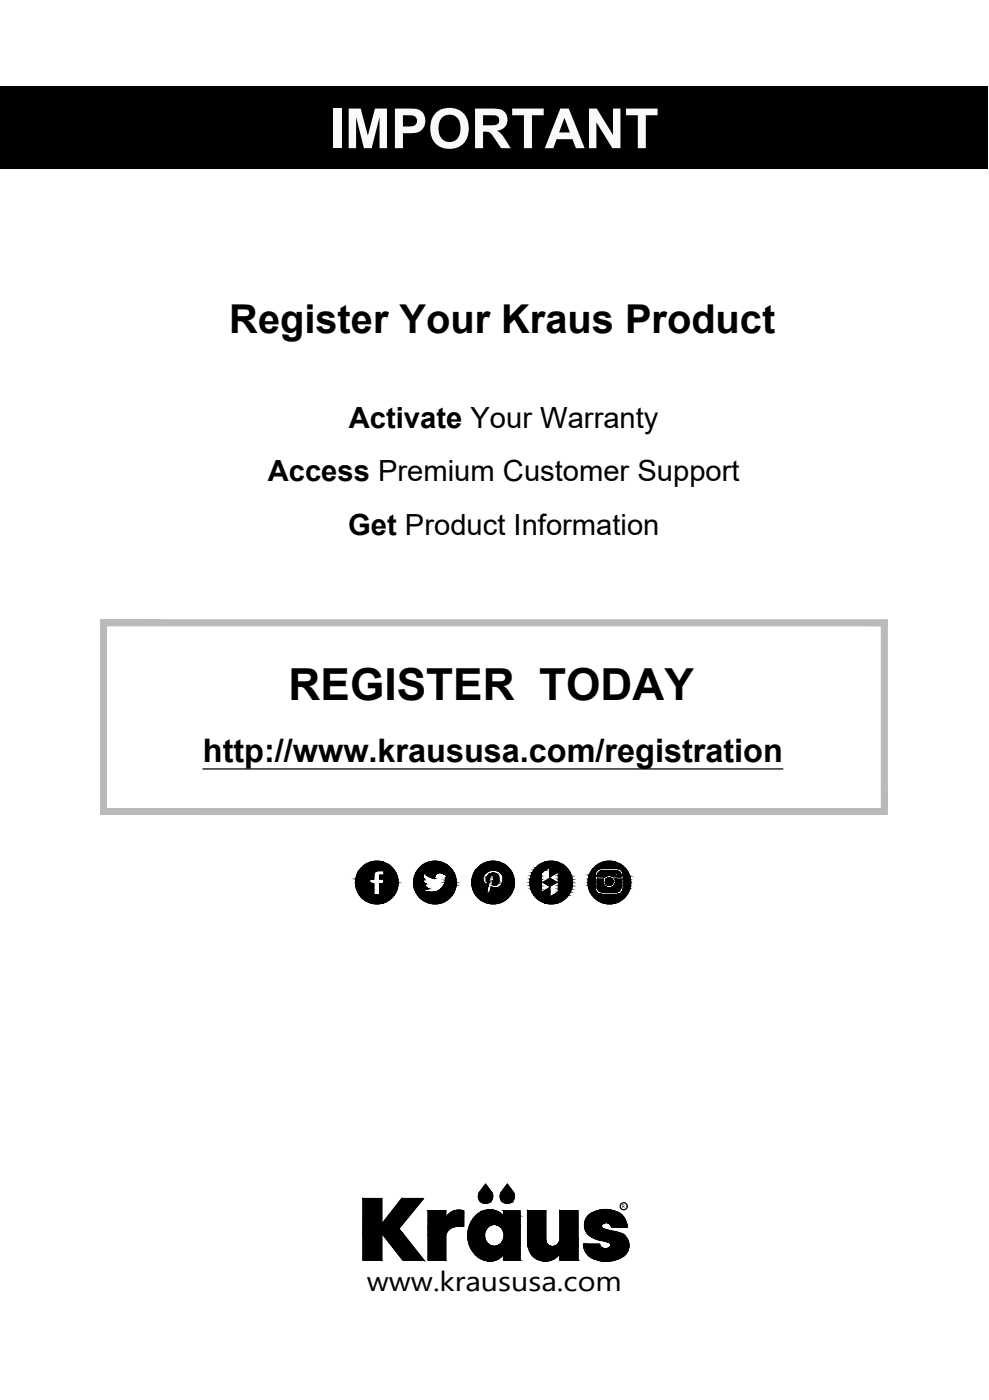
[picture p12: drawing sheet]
<svg xmlns="http://www.w3.org/2000/svg" width="148mm" height="210mm" viewBox="0 0 148 210" stroke-linecap="round" stroke-linejoin="round" font-family="sans-serif">
<defs><g id="words">
<text font-size="8.3" fill="#fafafa" x="49.3" y="22.2">IMPORTANT</text>
<text font-size="6.6" x="43.2" y="104.9">REGISTER TODAY</text>
<text font-size="6" x="34.4" y="49.9">Register Your Kraus Product</text>
<text font-size="4.9" x="30.4" y="114.3">http://www.kraususa.com/registration</text>
<g font-size="4.4">
<text x="52.3" y="64.1">Activate Your Warranty</text>
<text x="40.1" y="72.2">Access Premium Customer Support</text>
<text x="52.2" y="80.2">Get Product Information</text>
</g>
<text font-size="4.2" x="54.9" y="193.6">www.kraususa.com</text>
<text font-size=".8" x="93.2" y="181.1">R</text>
</g></defs>
<!-- layer: 0 -->
<g fill="#bababa" stroke="#bababa" stroke-width=".15">
<path d="M15.1 93l117.8 .8v-.8zM15.1 93l117.8 .8h-117.8z"/>
<path d="M132.1 93.8l.8 27.5v-27.5zM132.1 93.8l.8 27.5h-.8z"/>
<path d="M15.1 93.8l.8 27.5v-27.5zM15.1 93.8l.8 27.5h-.8z"/>
<path d="M15.1 121.3l117.8 .8v-.8zM15.1 121.3l117.8 .8h-117.8z"/>
</g>
<path d="M15.1 93h117.8v29.1h-117.8zM15.9 93.8h116.2v27.5h-116.2z" fill="none" stroke="#bababa" stroke-width=".19"/>
<g fill="none" stroke="#000" stroke-width=".19">
<path d="M0 13h148v12.2h-148zM30.4 115.3h86.9M54.4 179.7h2.8v3.9l3-3.9h3.2l-3.6 4.5 3.7 4.7h-3.1l-3.2-4v4h-2.8zM72.7 177.5l.9 1.1a1.07 1.07 0 0 1-.1 1.5 1.07 1.07 0 0 1-1.5 0 1.07 1.07 0 0 1-.1-1.5zM76 177.5l.8 1.1a1.07 1.07 0 0 1-.1 1.5 1.07 1.07 0 0 1-1.4 0 1.07 1.07 0 0 1-.1-1.5zM64.1 181.5h2.7v1.4a2.02 2.02 0 0 1 2.7-1.4v2.4a2.38 2.38 0 0 0-2.4 .6l-.3 .7v3.7h-2.7zM71.2 182.3a2.76 2.76 0 0 1 4.2 .1v-.9h2.5v7.4h-2.5v-.8a2.9 2.9 0 0 1-4.8-.8 4.2 4.2 0 0 1 .6-5zM73 184a1.5 1.5 0 0 1 1.9-.1 1.5 1.5 0 0 1 .5 1.9 1.46 1.46 0 0 1-1.7 1 1.46 1.46 0 0 1-1.1-1.7l.1-.6zM79 181.5h2.8v4.4a1.06 1.06 0 0 0 1.1 1 1.06 1.06 0 0 0 1-1.1v-4.3h2.7v7.4h-2.7v-1a2.67 2.67 0 0 1-3.2 1 2.67 2.67 0 0 1-1.7-2.9zM79 181.5h2.8M88.1 182.3a4 4 0 0 1 5.3 .1 3 3 0 0 1 .6 1.6h-2.4a.76 .76 0 0 0-.7-.7 .76 .76 0 0 0-.8 .7l.2 .2 1.4 .4a3.4 3.4 0 0 1 2.1 .9 2.09 2.09 0 0 1-1.4 3.3 4.2 4.2 0 0 1-4.5-.8 2.44 2.44 0 0 1-.5-1.5h2.4a.87 .87 0 0 0 .9 .7 .87 .87 0 0 0 .8-.6l-.2-.3-1.7-.4a2.22 2.22 0 0 1-1.9-2.9z"/>
<circle cx="93.4" cy="180.9" r=".52"/>
</g>
<g fill="#000" stroke="#000" stroke-width=".15">
<path d="M55.9 135.5h1.1zM55.9 129.2h1.1zM63.5 131.9h.1zM64.7 135.5h1zM64.7 129.2h1zM66.8 131.2h.4zM72.9 132h.3zM73.4 135.5h1zM73.6 133h.1zM73.4 129.2h1zM73.8 130.9h.2zM81.3 132.3h1v.5z"/>
<path d="M82.1 135.5h1zM82.3 133.1h.1zM82.5 131.7l.9 .6zM82.1 129.2h1zM90.3 135.4h2l-.5 .1zM91.1 132.8h.3zM90.8 129.2h1zM91.2 131.6h.1zM72.7 177.5l.9 1.1h-1.7zM76 177.5l.8 1.1h-1.6zM68.5 181.5h.6zM72.5 180.4h.5z"/>
<path d="M73.3 189.1h.3zM73 181.4h.9zM75.6 180.3h.8zM81.2 189h1zM89.6 185.9h4.4zM90.1 189.1h1.3zM91.5 186.6h2.7z"/>
<path d="M0 13l148 12.2v-12.2zM0 13l148 12.2h-148z"/>
<path d="M53.3 131.8h2.1zM53.3 131.8h2.1z"/>
<path d="M53.3 131.8l2.1 .5v-.5zM53.3 131.8l2.1 .5h-2.2z"/>
<path d="M53.2 132.3l2.2 .2v-.2zM53.2 132.3l2.2 .2h-2.1z"/>
<path d="M53.5 131.1l2.5 .2v-.2zM53.5 131.1l2.5 .2h-2.6z"/>
<path d="M53.4 131.3l2.6 .5v-.5zM53.4 131.3l2.6 .5h-2.7z"/>
<path d="M53.3 132.5l2.7 .3v-.3zM53.3 132.5l2.7 .3h-2.7z"/>
<path d="M53.3 132.8l2.7 .5v-.5zM53.3 132.8l2.7 .5h-2.6z"/>
<path d="M53.4 133.3l2.6 .5v-.5zM53.4 133.3l2.6 .5h-2.4z"/>
<path d="M53.6 133.8l2.4 .3v-.3zM53.6 133.8l2.4 .3h-2.2z"/>
<path d="M53.5 131l2.5 .1v-.1zM53.5 131l2.5 .1h-2.5z"/>
<path d="M53.6 130.9l2.4 .1v-.1zM53.6 130.9l2.4 .1h-2.5z"/>
<path d="M53.6 130.9h2.5zM53.6 130.9h2.4z"/>
<path d="M53.6 130.8h2.5zM53.6 130.8l2.5 .1z"/>
<path d="M53.7 130.8h2.4h.1zM53.7 130.8h2.4h-2.5z"/>
<path d="M53.7 130.7l2.5 .1v-.1zM53.7 130.7l2.5 .1h-2.5z"/>
<path d="M53.7 130.6h2.6zM53.7 130.7h2.5z"/>
<path d="M53.8 130.6h2.6zM53.8 130.6h2.5z"/>
<path d="M53.8 130.5h2.7zM53.8 130.5h2.8z"/>
<path d="M53.8 130.5h2.7zM53.8 130.6h2.6z"/>
<path d="M55.9 129.2l1.5 .1-.4-.1zM55.5 129.3l.4-.1 1.5 .1z"/>
<path d="M55.5 129.3l2.4 .2-.5-.2zM55 129.5l.5-.2 2.4 .2z"/>
<path d="M57.4 131.8h2.2zM57.4 131.8h2.2z"/>
<path d="M55.5 135.4l1.5 .1 .4-.1zM55.5 135.4l1.5 .1z"/>
<path d="M55 129.5l3.3 .2-.4-.2zM54.6 129.7l.4-.2 3.3 .2z"/>
<path d="M55 135.2l2.4 .2 .5-.2zM55 135.2l2.4 .2h-1.9z"/>
<path d="M54.6 129.7l4.1 .4-.4-.4zM54.2 130.1l.4-.4 4.1 .4z"/>
<path d="M54.6 134.9l3.3 .3 .4-.3zM54.6 134.9l3.3 .3h-2.9z"/>
<path d="M54.2 130.1l4.8 .3-.3-.3zM54.2 130.1l4.8 .3h-5.2z"/>
<path d="M54.2 134.6l4.1 .3 .4-.3zM54.2 134.6l4.1 .3h-3.7z"/>
<path d="M53.8 130.4l5.3 .1-.1-.1zM53.8 130.4l5.3 .1h-5.3z"/>
<path d="M53.8 134.2l4.9 .4 .3-.4zM53.8 134.2l4.9 .4h-4.5z"/>
<path d="M57.5 130.5l1.8 .4-.2-.4zM57.5 130.5l1.8 .4h-1.8z"/>
<path d="M53.8 134.1l5.2 .1 .1-.1zM53.8 134.1l5.2 .1h-5.2z"/>
<path d="M57.5 130.9l2 .3-.2-.3zM57.5 130.9l2 .3h-2z"/>
<path d="M56.9 133.8l2.2 .3 .2-.3zM56.9 133.8l2.2 .3h-2.2z"/>
<path d="M56.9 131.2l2.6 .1v-.1zM56.9 131.2l2.6 .1h-2.6z"/>
<path d="M56.9 131.3l2.7 .5-.1-.5zM56.9 131.3l2.7 .5h-2.7z"/>
<path d="M56.9 133.3l2.4 .5 .2-.5zM56.9 133.3l2.4 .5h-2.4z"/>
<path d="M57.4 131.8l2.2 .5v-.5zM57.4 131.8l2.2 .5h-2.2z"/>
<path d="M56.9 132.8l2.6 .5 .1-.5zM56.9 132.8l2.6 .5h-2.6z"/>
<path d="M57.4 132.3l2.2 .2v-.2zM57.4 132.3l2.2 .2h-2.2z"/>
<path d="M56.9 132.5l2.7 .3v-.3zM56.9 132.5l2.7 .3h-2.7z"/>
<path d="M62 132.3h1.5zM62 132.3h1.5z"/>
<path d="M62 131.8h1.4zM62 131.8h1.4z"/>
<path d="M62.2 133.4l1.4 .2-.4-.2zM62.2 133.4l1.4 .2h-1.3z"/>
<path d="M62.2 131.2l1.2 .1v-.1zM62.2 131.2l1.2 .1h-1.3z"/>
<path d="M62.1 131.3h1.3zM62.1 131.3h1.3z"/>
<path d="M62.1 131.3l1.3 .2v-.2zM62.1 131.3l1.3 .2h-1.3z"/>
<path d="M62.1 131.5l1.3 .1v-.1zM62.1 131.5l1.3 .1h-1.4z"/>
<path d="M62 131.8h1.4zM62 131.8h1.4z"/>
<path d="M62 131.8l1.4 .1v-.1zM62 131.8l1.4 .1h-1.4z"/>
<path d="M62 131.9l1.4 .1v-.1zM62 131.9l1.4 .1h-1.4z"/>
<path d="M62 132l1.4 .1v-.1zM62 132l1.4 .1h-1.4z"/>
<path d="M62.3 131l1.1 .2v-.2zM62.3 131l1.1 .2h-1.2z"/>
<path d="M62 132.1l1.5 .1-.1-.1zM62 132.1l1.5 .1h-1.5z"/>
<path d="M62 131.6l1.5 .2-.1-.2zM62 131.6l1.5 .2h-1.5z"/>
<path d="M62.3 130.9h1.2zM62.3 130.9h1.2z"/>
<path d="M62.3 130.9l1.1 .1 .1-.1zM62.3 130.9l1.1 .1h-1.1z"/>
<path d="M62 132.2l1.5 .1v-.1zM62 132.2l1.5 .1h-1.5z"/>
<path d="M62 131.8h1.5zM62 131.8h1.5z"/>
<path d="M62 132.3l1.6 .1-.1-.1zM62 132.3l1.6 .1h-1.6z"/>
<path d="M63.4 131.8h.1zM63.4 131.8h.1z"/>
<path d="M63.4 131.8h.2zM63.4 131.8h.2z"/>
<path d="M62.2 133.4h1.3zM62.2 133.4h1z"/>
<path d="M63.4 131.8l.2 .1zM63.4 131.8l.2 .1z"/>
<path d="M62 132.4l1.7 .1zM62 132.4l1.7 .1z"/>
<path d="M62.3 133.6l1.8 .1-.5-.1zM62.3 133.6l1.8 .1h-1.8z"/>
<path d="M62 132.6h1.6zM62 132.6h1.7z"/>
<path d="M62 132.6l1.7 .1-.1-.1zM62 132.6l1.7 .1h-1.7z"/>
<path d="M62 132.7l1.7 .1v-.1zM62 132.7l1.7 .1h-1.7z"/>
<path d="M62 132.5h1.8zM62 132.5h1.8z"/>
<path d="M62 132.6h1.7zM62 132.6h1.7z"/>
<path d="M62 132.6h1.7zM62 132.6h1.7z"/>
<path d="M62 132.8h1.7zM62 132.8h1.7z"/>
<path d="M62 132.8l1.8 .2-.1-.2zM62 132.8l1.8 .2h-1.8z"/>
<path d="M62 132.6h1.8zM62 132.6h1.7z"/>
<path d="M62 132.5h1.8zM62 132.5l1.8 .1z"/>
<path d="M62 133h1.9h-.1zM62 133h1.9h-1.9z"/>
<path d="M62 132.5h1.8zM62 132.5h1.8z"/>
<path d="M62 133l2 .1-.1-.1zM62 133l2 .1h-1.9z"/>
<path d="M62.1 133.4h1.8zM62.1 133.4h1.4z"/>
<path d="M62.1 133.1l2 .1zM62.1 133.1l2 .1z"/>
<path d="M62.1 133.3h1.9zM62.1 133.3l1.8 .1z"/>
<path d="M62.3 133.7l2 .1zM62.3 133.7l2 .1z"/>
<path d="M62.1 133.2h2.1zM62.1 133.2h2.1z"/>
<path d="M62.1 133.2h2.1zM62.1 133.2l1.9 .1z"/>
<path d="M62.3 133.8h2.2zM62.3 133.8h2.2z"/>
<path d="M64.7 131.6l.4 .1v-.1zM64.7 131.6l.4 .1z"/>
<path d="M64.3 131.4l.8 .2v-.2zM64.3 131.4l.8 .2h-.4zM64.7 131.6h.4zM64.7 131.6h.4z"/>
<path d="M64.2 131.4h1zM64.2 131.4h.9z"/>
<path d="M64.1 131.3l1.1 .1v-.1zM64.1 131.3l1.1 .1h-1z"/>
<path d="M63.9 131.2l1.3 .1 .1-.1zM63.9 131.2l1.3 .1h-1.1z"/>
<path d="M63.8 131.1h1.5zM63.8 131.1l1.5 .1z"/>
<path d="M63.7 131l1.6 .1 .1-.1zM63.7 131l1.6 .1h-1.5z"/>
<path d="M63.6 131h1.8h.1zM63.6 131h1.8h-1.7z"/>
<path d="M63.5 130.9h2.1zM63.5 130.9l2 .1z"/>
<path d="M64.7 129.2l1.4 .1-.4-.1zM64.2 129.3l.5-.1 1.4 .1z"/>
<path d="M63.5 130.9h2.2zM63.5 130.9h2.1z"/>
<path d="M62.3 130.8h3.5zM62.3 130.8l3.4 .1z"/>
<path d="M65.9 130.8h2.1zM65.9 130.8h2.1z"/>
<path d="M62.3 130.8h3.6zM62.3 130.8h3.5z"/>
<path d="M64.2 129.3l2.4 .2-.5-.2zM63.7 129.5l.5-.2 2.4 .2z"/>
<path d="M64.2 135.4l1.5 .1 .4-.1zM64.2 135.4l1.5 .1z"/>
<path d="M63.7 129.5l3.3 .2-.4-.2zM63.3 129.7l.4-.2 3.3 .2z"/>
<path d="M63.7 135.2l2.4 .2 .5-.2zM63.7 135.2l2.4 .2h-1.9z"/>
<path d="M66.7 132.3h1.7zM66.7 132.3h1.7z"/>
<path d="M66.3 131l.2 .1 .3-.1zM66.3 131l.2 .1z"/>
<path d="M66.8 131.2h.3zM66.8 131.2h.3z"/>
<path d="M66.2 130.9h.7zM66.2 130.9l.6 .1zM66.3 131h.5zM66.3 131h.5z"/>
<path d="M66.1 130.8h.9zM66.1 130.8l.8 .1z"/>
<path d="M63.3 129.7l4.1 .4-.4-.4zM62.9 130.1l.4-.4 4.1 .4z"/>
<path d="M65.9 130.8h1.1zM65.9 130.8h1.1z"/>
<path d="M63.3 134.9l3.3 .3 .4-.3zM63.3 134.9l3.3 .3h-2.9z"/>
<path d="M62.9 130.1l4.9 .3-.4-.3zM62.9 130.1l4.9 .3h-5.2z"/>
<path d="M62.9 134.6l4.1 .3 .4-.3zM62.9 134.6l4.1 .3h-3.7z"/>
<path d="M62.6 130.4l5.4 .4-.2-.4zM62.6 130.4l5.4 .4h-5.7z"/>
<path d="M62.6 134.2l4.8 .4 .4-.4zM62.6 134.2l4.8 .4h-4.5z"/>
<path d="M67 130.8l1 .1zM67 130.8l1 .1z"/>
<path d="M67 130.9h1.1zM67 130.9h1.1z"/>
<path d="M64.9 133.8h3.1zM64.9 133.8h3.1z"/>
<path d="M64.9 133.8h3.1zM64.5 133.8h3.5z"/>
<path d="M62.3 133.8l5.5 .4 .2-.4zM62.3 133.8l5.5 .4h-5.2z"/>
<path d="M67 130.9l1.1 .1v-.1zM67 130.9l1.1 .1h-1.1z"/>
<path d="M65.4 133.7l2.6 .1 .1-.1zM64.9 133.8l.5-.1 2.6 .1z"/>
<path d="M67 131l1.1 .1v-.1zM66.9 131.1l.1-.1 1.1 .1z"/>
<path d="M66.9 131.1l1.2 .1zM66.8 131.2h1.3z"/>
<path d="M65.7 133.5l2.4 .2v-.2zM65.4 133.7l.3-.2 2.4 .2z"/>
<path d="M67.2 131.2l1 .1-.1-.1zM67.2 131.2l1 .1h-1.1z"/>
<path d="M67.1 131.3h1.1zM67.1 131.3h1.1z"/>
<path d="M67.1 131.3l1.1 .2v-.2zM67.1 131.3l1.1 .2h-1.3z"/>
<path d="M66 133.3h2.2zM66 133.3h2.2z"/>
<path d="M66 133.3l2.1 .2 .1-.2zM65.7 133.5l.3-.2 2.1 .2z"/>
<path d="M66.9 131.5l1.4 .1-.1-.1zM66.7 131.6l.2-.1 1.4 .1z"/>
<path d="M66.7 131.6l1.6 .2v-.2zM66.7 131.6l1.6 .2h-1.6z"/>
<path d="M66.3 133l1.9 .3 .1-.3zM66.3 133l1.9 .3h-2.2z"/>
<path d="M66.7 131.8l1.6 .2v-.2zM66.7 131.8l1.6 .2h-1.6z"/>
<path d="M66.7 132l1.7 .3-.1-.3zM66.7 132l1.7 .3h-1.7z"/>
<path d="M66.5 132.7l1.8 .1v-.1zM66.5 132.7l1.8 .1h-1.9z"/>
<path d="M66.4 132.8l1.9 .2v-.2zM66.4 132.8l1.9 .2h-2z"/>
<path d="M66.7 132.3l1.6 .4 .1-.4zM66.7 132.3l1.6 .4h-1.8z"/>
<path d="M70.7 131.8h1.6zM70.7 131.8h1.6z"/>
<path d="M70.8 131.6l1.5 .2v-.2zM70.8 131.6l1.5 .2h-1.6z"/>
<path d="M70.7 131.8l1.6 .2v-.2zM70.7 131.8l1.6 .2h-1.6z"/>
<path d="M70.7 132l1.7 .1-.1-.1zM70.7 132l1.7 .1h-1.7z"/>
<path d="M70.8 131.4l1.5 .2 .1-.2zM70.8 131.4l1.5 .2h-1.5z"/>
<path d="M70.7 132.1l1.8 .2-.1-.2zM70.7 132.1l1.8 .2h-1.8z"/>
<path d="M70.8 131.3l1.6 .1v-.1zM70.8 131.3l1.6 .1h-1.6z"/>
<path d="M70.8 131.2l1.6 .1 .1-.1zM70.8 131.2l1.6 .1h-1.6z"/>
<path d="M70.7 132.3h1.8zM70.7 132.3h1.8z"/>
<path d="M70.7 132.3l1.9 .2-.1-.2zM70.7 132.3l1.9 .2h-1.9z"/>
<path d="M70.7 132.5l2 .1-.1-.1zM70.7 132.5l2 .1h-2z"/>
<path d="M71 131l1.5 .2 .2-.2zM71 131l1.5 .2h-1.7z"/>
<path d="M70.7 132.6h2.2zM70.7 132.6h2.2z"/>
<path d="M71 130.9l1.7 .1 .1-.1zM71 130.9l1.7 .1h-1.7z"/>
<path d="M70.7 132.6l2.2 .1zM70.7 132.6l2.2 .1z"/>
<path d="M71.1 130.8h1.8zM71.1 130.8l1.7 .1h-1.8z"/>
<path d="M70.9 133.5l2.1 .3v-.3zM70.9 133.5l2.1 .3h-2z"/>
<path d="M71 133.8l2 .1v-.1zM71 133.8l2 .1h-1.9z"/>
<path d="M71.1 133.9l1.9 .2v-.2zM71.1 133.9l1.9 .2h-1.8z"/>
<path d="M70.8 133.3l2.2 .2v-.2zM70.8 133.3l2.2 .2h-2.1z"/>
<path d="M71.2 134.1l1.8 .1zM71.2 134.1l1.8 .1z"/>
<path d="M70.8 133.2l2.2 .1v-.1zM70.8 133.2l2.2 .1h-2.2z"/>
<path d="M70.7 132.8l2.3 .4 .1-.4zM70.7 132.8l2.3 .4h-2.2z"/>
<path d="M71.1 130.6l1.8 .2 .3-.2zM71.1 130.6l1.8 .2h-1.8z"/>
<path d="M72.9 132.6l.3 .1zM72.9 132.6l.3 .1z"/>
<path d="M70.7 132.7l2.4 .1 .1-.1zM70.7 132.7l2.4 .1h-2.4z"/>
<path d="M72.9 132l.3 .2v-.2zM72.9 132l.3 .2h-.3zM72.9 132.2h.3zM72.9 132.2h.3z"/>
<path d="M72.9 131.8l.3 .1zM72.9 131.8l.3 .1z"/>
<path d="M72.9 131.9l.3 .1v-.1zM72.9 131.9l.3 .1h-.3zM72.9 132h.3z"/>
<path d="M72.9 132.2l.4 .1-.1-.1zM72.9 132.2l.4 .1h-.3z"/>
<path d="M72.9 131.7l.3 .1v-.1zM72.9 131.7l.3 .1h-.3z"/>
<path d="M72.9 131.7h.4zM72.9 131.7h.3z"/>
<path d="M73 132.3l.2 .3 .1-.3zM73 132.3l.2 .3h-.3z"/>
<path d="M72.9 131.6l.4 .1v-.1zM72.9 131.6l.4 .1h-.4z"/>
<path d="M73 131.5h.3zM73 131.5l.3 .1z"/>
<path d="M73 131.4l.3 .1 .1-.1zM73 131.4l.3 .1h-.3z"/>
<path d="M73 131.4h.4zM73 131.4h.4z"/>
<path d="M71.2 130.5l2 .1 .3-.1zM71.2 130.5l2 .1h-2.1z"/>
<path d="M73.1 131.3h.4zM73.1 131.3l.3 .1z"/>
<path d="M73.1 131.3h.5zM73.1 131.3h.4z"/>
<path d="M73.1 131.3h.5zM73.1 131.3h.5z"/>
<path d="M73.1 131.3h.6zM73.1 131.3h.5z"/>
<path d="M73.6 133l.2 .1zM73.6 133l.2 .1z"/>
<path d="M71.2 130.5h2.6zM71.2 130.5h2.3z"/>
<path d="M73.6 133.1h.3zM73.6 133.1h.3z"/>
<path d="M73.6 133.1l.5 .1zM73.6 133.1l.5 .1z"/>
<path d="M73.8 130.9l.4 .1zM73.6 131h.6z"/>
<path d="M74.1 132.7h.1zM74.1 132.7h.1z"/>
<path d="M73.6 131h.6zM73.6 131h.6z"/>
<path d="M73.6 131h.7zM73.5 131h.8z"/>
<path d="M73.6 133.2h.6zM73.6 133.2h.6z"/>
<path d="M74 132.7h.3zM74 132.7h.3z"/>
<path d="M74 132.7h.3zM74 132.7h.2zM74.1 132.7h.1z"/>
<path d="M73.6 133.2h.7zM73.6 133.2h.7z"/>
<path d="M73.5 131l.9 .1zM73.4 131.1h1z"/>
<path d="M73.9 132.7h.4zM73.9 132.7h.4z"/>
<path d="M73.4 129.2l1.4 .1-.4-.1zM72.9 129.3l.5-.1 1.4 .1z"/>
<path d="M73.9 132.6h.5zM73.9 132.6l.4 .1zM73.9 132.7h.4zM73.9 132.7h.4z"/>
<path d="M73.4 131.1h1zM73.3 131.1h1.1z"/>
<path d="M73.3 131.1h1.2h-.1zM73.2 131.1h.1h1.2zM73.2 131.1h1.3zM73.2 131.1h1.3z"/>
<path d="M73.8 132.6h.6zM73.8 132.6h.6z"/>
<path d="M73.8 132.6h.7zM73.8 132.6h.6z"/>
<path d="M73.8 132.5h.7zM73.8 132.5l.7 .1z"/>
<path d="M73.2 131.1l1.4 .1-.1-.1zM73.1 131.2l.1-.1 1.4 .1z"/>
<path d="M73.8 132.4l.7 .1 .1-.1zM73.8 132.4l.7 .1h-.7z"/>
<path d="M73.1 131.2h1.5zM73.1 131.2h1.5z"/>
<path d="M73.1 131.2l1.5 .1zM73.1 131.2l1.5 .1z"/>
<path d="M73.7 131.3h.9zM73.7 131.3h.9z"/>
<path d="M73.7 131.3h.9zM73.7 131.3h.9z"/>
<path d="M73.8 131.3h.9zM73.8 131.3h.9z"/>
<path d="M73.8 131.3h.9zM73.8 131.3h.9z"/>
<path d="M73.9 131.3l.8 .1zM73.9 131.3l.8 .1z"/>
<path d="M73.9 131.4h.8zM73.9 131.4h.8z"/>
<path d="M73.9 131.4h.8zM73.9 131.4h.8z"/>
<path d="M73.9 132.2l.7 .2 .1-.2zM73.9 132.2l.7 .2h-.8z"/>
<path d="M74 131.4l.7 .1zM74 131.4l.7 .1z"/>
<path d="M74 131.5h.7zM74 131.5h.7z"/>
<path d="M74 131.5l.7 .1zM74 131.5l.7 .1z"/>
<path d="M74 131.6l.7 .1v-.1zM74 131.6l.7 .1h-.7z"/>
<path d="M74 131.7l.7 .4v-.4zM74 131.7l.7 .4h-.8z"/>
<path d="M73.9 132.1l.8 .1v-.1zM73.9 132.1l.8 .1h-.8z"/>
<path d="M72.9 129.3l2.4 .2-.5-.2zM72.4 129.5l.5-.2 2.4 .2z"/>
<path d="M72.9 135.4l1.5 .1 .4-.1zM72.9 135.4l1.5 .1z"/>
<path d="M72.4 129.5l3.4 .2-.5-.2zM72 129.7l.4-.2 3.4 .2z"/>
<path d="M72.4 135.2l2.4 .2 .5-.2zM72.4 135.2l2.4 .2h-1.9z"/>
<path d="M72 129.7l4.1 .4-.3-.4zM71.6 130.1l.4-.4 4.1 .4z"/>
<path d="M72 134.9l3.3 .3 .5-.3zM72 134.9l3.3 .3h-2.9z"/>
<path d="M71.6 130.1l4.9 .3-.4-.3zM71.6 130.1l4.9 .3h-5.2z"/>
<path d="M71.6 134.6l4.2 .3 .3-.3zM71.6 134.6l4.2 .3h-3.8z"/>
<path d="M71.3 130.4l5.2 .1zM71.2 130.5h5.3z"/>
<path d="M71.3 134.2l4.8 .4 .4-.4zM71.3 134.2l4.8 .4h-4.5z"/>
<path d="M73.8 130.5h2.7zM73.8 130.5h2.7z"/>
<path d="M74.1 130.5h2.4zM74.1 130.5h2.4z"/>
<path d="M71.3 134.2h5.2zM71.3 134.2h5.2z"/>
<path d="M73.1 134.1h3.4zM73.1 134.1l3.4 .1h-3.5z"/>
<path d="M74.4 130.5l2.2 .1zM74.4 130.5l2.2 .1z"/>
<path d="M74.6 130.6l2 .1v-.1zM74.6 130.6l2 .1h-1.8z"/>
<path d="M74.8 130.7l1.9 .1-.1-.1zM74.8 130.7l1.9 .1h-1.7z"/>
<path d="M73.2 133.9l3.3 .2 .1-.2zM73.2 133.9l3.3 .2h-3.4z"/>
<path d="M75 130.8l1.7 .1zM75 130.8l1.7 .1z"/>
<path d="M75 130.9l1.8 .1-.1-.1zM75 130.9l1.8 .1h-1.7z"/>
<path d="M73.3 133.8l3.3 .1 .1-.1zM73.3 133.8l3.3 .1h-3.4z"/>
<path d="M75.1 131l1.8 .2-.1-.2zM75.1 131l1.8 .2h-1.7z"/>
<path d="M73.4 133.6l3.3 .2 .1-.2zM73.4 133.6l3.3 .2h-3.4z"/>
<path d="M75.2 131.2l1.7 .1v-.1zM75.2 131.2l1.7 .1h-1.6z"/>
<path d="M73.5 133.3l3.3 .3 .1-.3zM73.5 133.3l3.3 .3h-3.4z"/>
<path d="M75.3 131.3l1.6 .1zM75.3 131.3l1.6 .1z"/>
<path d="M75.3 131.4l1.7 .3-.1-.3zM75.3 131.4l1.7 .3h-1.6z"/>
<path d="M73.5 133.3h3.4zM73.5 133.3h3.4z"/>
<path d="M74.5 133.2h2.4zM74.3 133.2h2.6z"/>
<path d="M74.3 133.2h2.6zM74.3 133.2h2.6z"/>
<path d="M73.6 133.2l3.3 .1v-.1zM73.6 133.2l3.3 .1h-3.4z"/>
<path d="M74.7 133l2.2 .2 .1-.2zM74.5 133.2l.2-.2 2.2 .2z"/>
<path d="M75.4 131.7l1.6 .1v-.1zM75.4 131.7l1.6 .1h-1.6z"/>
<path d="M74.9 132.9l2.1 .1v-.1zM74.7 133l.2-.1 2.1 .1z"/>
<path d="M75.4 131.8l1.6 .2v-.2zM75.4 131.8l1.6 .2h-1.6z"/>
<path d="M75 132.8h2zM75 132.8h2z"/>
<path d="M75 132.8l2 .1v-.1zM75 132.8l2 .1h-2.1z"/>
<path d="M75.4 132l1.7 .3-.1-.3zM75.4 132l1.7 .3h-1.8z"/>
<path d="M75.2 132.6l1.8 .2v-.2zM75.2 132.6l1.8 .2h-2z"/>
<path d="M75.3 132.3h1.8zM75.3 132.3h1.8z"/>
<path d="M75.3 132.3l1.7 .3 .1-.3zM75.3 132.3l1.7 .3h-1.8z"/>
<path d="M79.8 130.8l1.3 .1zM79.8 130.8l1.3 .1h-1.4z"/>
<path d="M79.7 130.9l1.4 .4v-.4zM79.7 130.9l1.4 .4h-1.6z"/>
<path d="M79.5 131.3l1.6 .5v-.5zM79.5 131.3l1.6 .5h-1.7z"/>
<path d="M79.4 131.8l1.7 .5v-.5zM79.4 131.8l1.7 .5h-1.7z"/>
<path d="M79.4 132.3l1.7 .5v-.5zM79.4 132.3l1.7 .5h-1.7z"/>
<path d="M79.4 132.8l1.7 .5v-.5zM79.4 132.8l1.7 .5h-1.6z"/>
<path d="M79.5 133.3l1.6 .5v-.5zM79.5 133.3l1.6 .5h-1.4z"/>
<path d="M79.7 133.8h1.4zM79.7 133.8h1.4z"/>
<path d="M80 130.4l1.1 .4 .6-.4zM80 130.4l1.1 .4h-1.3z"/>
<path d="M82.3 131.7v.6zM81.3 132.3l1-.6v.6z"/>
<path d="M80.3 130.1l1.4 .3 .6-.3zM80.3 130.1l1.4 .3h-1.7z"/>
<path d="M80.3 130h2.1zM80.3 130.1h2z"/>
<path d="M82.3 133.1l.1 .7v-.7zM81.1 133.8l1.2-.7 .1 .7z"/>
<path d="M79.7 133.8l2.7 .4v-.4zM79.7 133.8l2.7 .4h-2.4z"/>
<path d="M80 134.2l2.4 .3v-.3zM80 134.2l2.4 .3h-2.2z"/>
<path d="M82.5 131.7v.6h.9zM82.5 132.3h.9l-.9 .5z"/>
<path d="M82.1 129.2l1.5 .1-.5-.1zM81.6 129.3l.5-.1 1.5 .1z"/>
<path d="M81.6 129.3l2.4 .2-.4-.2zM81.1 129.5l.5-.2 2.4 .2z"/>
<path d="M81.6 135.4l1.5 .1 .5-.1zM81.6 135.4l1.5 .1z"/>
<path d="M82.4 130.8v.7l1.2-.7zM82.4 130.8v.7z"/>
<path d="M82.4 130.7h1.3zM82.4 130.7l1.2 .1z"/>
<path d="M81.1 129.5l3.4 .2-.5-.2zM80.7 129.7l.4-.2 3.4 .2z"/>
<path d="M81.1 135.2l2.5 .2 .4-.2zM81.1 135.2l2.5 .2h-2z"/>
<path d="M80.7 129.7l4.1 .3-.3-.3zM80.3 130l.4-.3 4.1 .3z"/>
<path d="M80.7 134.9l3.3 .3 .5-.3zM80.7 134.9l3.3 .3h-2.9z"/>
<path d="M82.4 130l2.4 .1zM82.4 130l2.4 .1z"/>
<path d="M82.4 130.1l2.8 .3-.4-.3zM82.4 130.1l2.8 .3h-2.8z"/>
<path d="M80.3 134.6l4.2 .3 .3-.3zM80.3 134.6l4.2 .3h-3.8z"/>
<path d="M80.2 134.5l4.6 .1 .1-.1zM80.2 134.5l4.6 .1h-4.5z"/>
<path d="M82.4 130.4l2.9 .3-.1-.3zM82.4 130.4l2.9 .3h-2.9z"/>
<path d="M82.9 134.2l2 .3 .3-.3zM82.4 134.5l.5-.3 2 .3z"/>
<path d="M83.7 130.7l1.7 .1zM83.7 130.7l1.7 .1z"/>
<path d="M83.7 130.8l1.7 .1v-.1zM83.7 130.8l1.7 .1h-1.7z"/>
<path d="M83.7 130.9l1.9 .4-.2-.4zM83.7 130.9l1.9 .4h-1.9z"/>
<path d="M83.6 133.8l1.6 .4 .2-.4zM82.9 134.2l.7-.4 1.6 .4z"/>
<path d="M83.7 133.7h1.7zM83.6 133.8h1.8z"/>
<path d="M83.7 131.3l2 .5-.1-.5zM83.7 131.3l2 .5h-2z"/>
<path d="M83.7 133.3l1.7 .4 .2-.4zM83.7 133.3l1.7 .4h-1.7z"/>
<path d="M83.7 131.8l2.1 .5-.1-.5zM83.7 131.8l2.1 .5h-2.1z"/>
<path d="M83.7 132.8l1.9 .5 .1-.5zM83.7 132.8l1.9 .5h-1.9z"/>
<path d="M83.7 132.3l2 .5 .1-.5zM83.7 132.3l2 .5h-2z"/>
<path d="M88.7 130.4h.8zM88.7 130.4h.8z"/>
<path d="M88.4 131l.8 .1v-.1zM88.4 131l.8 .1h-.9z"/>
<path d="M88.3 131.1l.9 .2v-.2zM88.3 131.1l.9 .2h-1z"/>
<path d="M88.2 131.3l1 .5v-.5zM88.2 131.3l1 .5h-1.1z"/>
<path d="M88.1 131.8l1.1 .5v-.5zM88.1 131.8l1.1 .5h-1.1z"/>
<path d="M88.1 132.3l1.1 .5v-.5zM88.1 132.3l1.1 .5h-1.1z"/>
<path d="M88.1 132.8l1.1 .4v-.4zM88.1 132.8l1.1 .4h-1z"/>
<path d="M88.2 133.2l1 .1v-.1zM88.2 133.2l1 .1h-1z"/>
<path d="M88.2 133.3h1zM88.2 133.3h1z"/>
<path d="M88.2 133.3l1 .2v-.2zM88.2 133.3l1 .2h-.9z"/>
<path d="M88.5 130.8l.7 .1zM88.5 130.8l.7 .1z"/>
<path d="M88.4 130.9l.8 .1v-.1zM88.4 130.9l.8 .1h-.8z"/>
<path d="M88.3 133.5l1 .1-.1-.1zM88.3 133.5l1 .1h-.9z"/>
<path d="M88.5 130.7l.7 .1 .1-.1zM88.5 130.7l.7 .1h-.7z"/>
<path d="M88.4 133.6l1 .2-.1-.2zM88.4 133.6l1 .2h-1z"/>
<path d="M88.6 130.5l.7 .2 .1-.2zM88.6 130.5l.7 .2h-.8z"/>
<path d="M88.4 133.8h1zM88.4 133.8h1z"/>
<path d="M88.4 133.8l1.1 .1-.1-.1zM88.4 133.8l1.1 .1h-1z"/>
<path d="M88.7 130.4l.7 .1 .1-.1zM88.7 130.4l.7 .1h-.8z"/>
<path d="M88.5 133.9l1.1 .1-.1-.1zM88.5 133.9l1.1 .1h-1.1z"/>
<path d="M89.6 131h2.6zM89.6 131h2.6z"/>
<path d="M88.8 130.3l.7 .1 .1-.1zM88.8 130.3l.7 .1h-.8z"/>
<path d="M88.5 134h1.2zM88.5 134h1.2z"/>
<path d="M88.8 130.3h.9zM88.8 130.3h.8h-.8z"/>
<path d="M88.6 134l1.3 .1zM88.6 134l1.3 .1z"/>
<path d="M88.9 130.2h1zM88.9 130.2h1.2z"/>
<path d="M88.9 130.2h1zM88.9 130.2l.8 .1z"/>
<path d="M88.6 134.1h1.5zM88.6 134.1h1.5z"/>
<path d="M90.3 135.4l1.5 .1zM90.8 135.5h1z"/>
<path d="M89.5 132.1l.9 .2-.1-.2zM89.5 132.1l.9 .2h-.9z"/>
<path d="M89.5 132.3l.9 .2v-.2zM89.5 132.3l.9 .2h-.9z"/>
<path d="M89.5 132l.8 .1 .1-.1zM89.5 132l.8 .1h-.8z"/>
<path d="M89.5 132.5l1 .1-.1-.1zM89.5 132.5l1 .1h-1z"/>
<path d="M89.5 131.8l.9 .2v-.2zM89.5 131.8l.9 .2h-.9z"/>
<path d="M89.5 132.6l1.1 .2-.1-.2zM89.5 132.6l1.1 .2h-1.1z"/>
<path d="M89.5 132.8l1.2 .1-.1-.1zM89.5 132.8l1.2 .1h-1.2z"/>
<path d="M89.5 132.9h1.2zM89.5 132.9h1.2z"/>
<path d="M89.5 132.9l1.3 .1-.1-.1zM89.5 132.9l1.3 .1h-1.3z"/>
<path d="M89.5 131.4h1.3zM89.5 131.4l1.2 .1z"/>
<path d="M89.5 133h1.4zM89.5 133h1.4z"/>
<path d="M89.5 131.4h1.3zM89.5 131.4h1.3z"/>
<path d="M89.5 133l1.5 .1zM89.5 133l1.5 .1z"/>
<path d="M89.5 133.1h1.7zM89.5 133.1h1.7z"/>
<path d="M89.5 131.3h1.5zM89.5 131.3l1.3 .1z"/>
<path d="M91.1 132.8h.2zM91.2 132.8h.1z"/>
<path d="M89.5 131.3h1.7zM89.5 131.3h1.5z"/>
<path d="M91.2 131.6h.2zM91.1 131.6h.3z"/>
<path d="M91.1 131.6h.4zM91.1 131.6h.4z"/>
<path d="M91.1 131.6l.4 .1zM91 131.7h.5z"/>
<path d="M91.1 132.7h.4zM91.1 132.7l.3 .1z"/>
<path d="M91 131.7h.5zM91 131.7h.5z"/>
<path d="M91 132.7h.5zM91 132.7h.5z"/>
<path d="M91 131.7h.6zM91 131.7h.6z"/>
<path d="M91 132.7h.5zM91 132.7h.5z"/>
<path d="M91 131.7l.7 .1zM90.9 131.8h.8z"/>
<path d="M91 132.6h.6zM91 132.6l.5 .1z"/>
<path d="M90.9 131.8h.8zM90.9 131.8h.8z"/>
<path d="M90.9 132.6h.8zM90.9 132.6h.7z"/>
<path d="M90.9 131.8h.8zM90.9 131.8h.8z"/>
<path d="M90.9 132.6h.8zM90.9 132.6h.8z"/>
<path d="M90.8 131.8l1 .1zM90.8 131.8l1 .1z"/>
<path d="M90.8 132.5h.9zM90.8 132.5l.9 .1z"/>
<path d="M90.8 131.9h1zM90.8 131.9h1z"/>
<path d="M90.8 132.5h1zM90.8 132.5h.9z"/>
<path d="M90.8 131.9l1 .1zM90.8 131.9l1 .1z"/>
<path d="M90.8 132.5h1zM90.8 132.5h1z"/>
<path d="M90.8 129.2l1.5 .1-.5-.1zM90.3 129.3l.5-.1 1.5 .1z"/>
<path d="M90.7 132h1.1zM90.7 132h1.1z"/>
<path d="M90.7 132.4h1.1zM90.7 132.4l1.1 .1z"/>
<path d="M90.7 132l1.1 .1zM90.7 132l1.1 .1z"/>
<path d="M90.7 132.3h1.1zM90.7 132.3l1.1 .1z"/>
<path d="M90.7 132.1h1.1zM90.7 132.1h1.1z"/>
<path d="M90.7 132.1l1.1 .1zM90.7 132.1l1.1 .1z"/>
<path d="M90.7 132.2h1.1zM90.7 132.2h1.1z"/>
<path d="M90.7 132.2l1.1 .1zM90.7 132.2l1.1 .1z"/>
<path d="M90.7 132.3h1.1zM90.7 132.3h1.1z"/>
<path d="M90.4 130.5h1.9zM90.2 130.5h2.1z"/>
<path d="M89.6 131l2.6 .1zM89.6 131l2.6 .1z"/>
<path d="M89.5 131.1h2.7zM89.5 131.1h2.7z"/>
<path d="M89.5 131.1h2.7zM89.5 131.1h2.7z"/>
<path d="M89.5 131.1h2.7zM89.5 131.1h2.7z"/>
<path d="M89.5 131.1l2.7 .1zM89.5 131.1l2.7 .1z"/>
<path d="M89.5 131.2h2.7zM89.5 131.2h2.7z"/>
<path d="M89.6 131h2.6zM89.6 131h2.6z"/>
<path d="M89.5 131.2h2.7zM89.5 131.2h2.7z"/>
<path d="M89.6 131h2.6zM89.6 131h2.6z"/>
<path d="M89.5 131.2h2.7zM89.5 131.2h2.7z"/>
<path d="M89.6 131h2.6zM89.6 131h2.6z"/>
<path d="M89.5 131.2h2.8zM89.5 131.2h2.8z"/>
<path d="M90.3 129.3l2.4 .2-.4-.2zM89.8 129.5l.5-.2 2.4 .2z"/>
<path d="M89.6 130.9h2.7zM89.6 130.9l2.6 .1z"/>
<path d="M89.5 131.2l2.8 .1zM89.5 131.2l2.8 .1zM89.5 131.3h2.8zM89.5 131.3h2.8z"/>
<path d="M91.4 131.3h.9zM91.4 131.3h.9z"/>
<path d="M89.6 130.9h2.7zM89.6 130.9h2.7z"/>
<path d="M89.6 130.9h2.7zM89.6 130.9h2.7z"/>
<path d="M91.4 131.3h.9zM91.4 131.3h.9z"/>
<path d="M90.2 133.8h2.1zM90.2 133.8h2z"/>
<path d="M90.2 130.5l2.3 .1zM90 130.6h2.5z"/>
<path d="M90 133.7h2.5zM90 133.7l2.3 .1z"/>
<path d="M90 130.6h2.6zM89.9 130.6h2.7z"/>
<path d="M92.5 131h.4zM92.5 131h.4z"/>
<path d="M92.5 131.1h.5zM92.5 131.1h.5z"/>
<path d="M89.9 133.7h2.7zM89.9 133.7h2.6z"/>
<path d="M89.9 130.6l2.9 .1-.2-.1zM89.8 130.7l.1-.1 2.9 .1z"/>
<path d="M89.8 129.5l3.4 .2-.5-.2zM89.4 129.7l.4-.2 3.4 .2z"/>
<path d="M89.8 135.2l2.5 .2 .4-.2zM89.8 135.2l2.5 .2h-2z"/>
<path d="M89.8 133.6l2.8 .1 .2-.1zM89.8 133.6l2.8 .1h-2.7z"/>
<path d="M89.8 130.7l3.1 .1-.1-.1zM89.7 130.8l.1-.1 3.1 .1z"/>
<path d="M89.7 133.5l3.1 .1 .1-.1zM89.7 133.5l3.1 .1h-3z"/>
<path d="M89.7 130.8l3.2 .1zM89.6 130.9h3.3z"/>
<path d="M92.4 130.9h.5zM92.4 130.9h.5z"/>
<path d="M92.4 130.9h.5zM92.4 130.9h.5z"/>
<path d="M92.4 130.9l.5 .1zM92.4 130.9l.5 .1z"/>
<path d="M92.5 131h.4zM92.5 131h.4z"/>
<path d="M89.6 133.3l3.3 .2v-.2zM89.6 133.3l3.3 .2h-3.2z"/>
<path d="M92.5 131h.5zM92.5 131h.5z"/>
<path d="M92.5 131h.5zM92.5 131h.5z"/>
<path d="M92.5 131l.5 .1zM92.5 131l.5 .1z"/>
<path d="M92.5 131.1h.5zM92.5 131.1h.5z"/>
<path d="M89.5 133.2l3.4 .1 .1-.1zM89.5 133.2l3.4 .1h-3.3z"/>
<path d="M92.5 131.1h.5zM92.5 131.1h.5z"/>
<path d="M92.5 131.1l.5 .1zM92.5 131.1l.5 .1z"/>
<path d="M89.5 133.1l3.5 .1v-.1zM89.5 133.1l3.5 .1h-3.5z"/>
<path d="M92.5 131.2h.5zM92.5 131.2h.5z"/>
<path d="M92.5 131.2h.5zM92.5 131.2h.5z"/>
<path d="M92.5 131.2h.5zM92.5 131.2h.5z"/>
<path d="M91.8 132.9l1.2 .1v-.1zM91.7 133l.1-.1 1.2 .1z"/>
<path d="M91.7 133h1.3zM91.6 133h1.4z"/>
<path d="M91.6 133l1.4 .1zM91.5 133.1h1.5z"/>
<path d="M91.5 133.1h1.5zM91.4 133.1h1.6z"/>
<path d="M93 130.4h.9zM93 130.4h.9z"/>
<path d="M92.5 131.2h.5zM92.5 131.2h.5z"/>
<path d="M92.4 131.2l.6 .1zM92.4 131.2l.6 .1z"/>
<path d="M92.4 131.3h.6zM92.4 131.3h.6z"/>
<path d="M92.4 131.3h.6zM92.4 131.3h.6z"/>
<path d="M91.4 131.3h1.6zM91.4 131.3h1.6z"/>
<path d="M91.5 131.3l1.5 .1zM91.5 131.3l1.5 .1z"/>
<path d="M91.7 131.4h1.4zM91.7 131.4h1.4z"/>
<path d="M92.1 131.8l1 .2v-.2zM92.1 131.8l1 .2h-.9z"/>
<path d="M92.2 132l.9 .1v-.1zM92.2 132l.9 .1h-.9z"/>
<path d="M92.2 132.1l.9 .2v-.2zM92.2 132.1l.9 .2h-.9z"/>
<path d="M92.2 132.3l.9 .2v-.2zM92.2 132.3l.9 .2h-.9z"/>
<path d="M92.2 132.5l.9 .1v-.1zM92.2 132.5l.9 .1h-1z"/>
<path d="M92.1 132.6l1 .2v-.2zM92.1 132.6l1 .2h-1.1z"/>
<path d="M92 132.8l1.1 .1v-.1zM92 132.8l1.1 .1h-1.2z"/>
<path d="M91.9 132.9h1.2zM91.9 132.9h1.1z"/>
<path d="M91.8 131.4l1.3 .1zM91.8 131.4l1.3 .1z"/>
<path d="M89.4 129.7l4.2 .4-.4-.4zM89 130.1l.4-.4 4.2 .4z"/>
<path d="M89.4 134.9l3.3 .3 .5-.3zM89.4 134.9l3.3 .3h-2.9z"/>
<path d="M89 130.1l4.7 .1-.1-.1zM89 130.1l4.7 .1h-4.8z"/>
<path d="M89 134.6l4.2 .3 .4-.3zM89 134.6l4.2 .3h-3.8z"/>
<path d="M92.5 130.2h1.2zM92.5 130.2h1.2z"/>
<path d="M92.6 130.2l1.1 .1zM92.6 130.2l1.1 .1z"/>
<path d="M92.8 130.3h1zM92.8 130.3h1z"/>
<path d="M92.9 130.3l1 .1-.1-.1zM92.9 130.3l1 .1h-.9z"/>
<path d="M93 130.4l.9 .1v-.1zM93 130.4l.9 .1h-.7z"/>
<path d="M88.7 134.2l4.9 .4 .3-.4zM88.7 134.2l4.9 .4h-4.6z"/>
<path d="M93.2 130.5l.8 .2-.1-.2zM93.2 130.5l.8 .2h-.8z"/>
<path d="M92.6 134.1h1.4zM92.5 134.1h1.5z"/>
<path d="M88.6 134.1l5.3 .1 .1-.1zM88.6 134.1l5.3 .1h-5.2z"/>
<path d="M92.8 134h1.2zM92.6 134.1h1.4z"/>
<path d="M93.2 130.7l.9 .1-.1-.1zM93.2 130.7l.9 .1h-.8z"/>
<path d="M92.9 134h1.1zM92.8 134h1.2z"/>
<path d="M93 133.9l1 .1 .1-.1zM92.9 134l.1-.1 1 .1z"/>
<path d="M93.3 130.8l.8 .1zM93.3 130.8l.8 .1z"/>
<path d="M93.3 130.9l.9 .1-.1-.1zM93.3 130.9l.9 .1h-.9z"/>
<path d="M93.1 133.8l1 .1v-.1zM93.1 133.8l1 .1h-1.1z"/>
<path d="M93.2 133.8h.9zM93.1 133.8h1z"/>
<path d="M93.3 131l.9 .1v-.1zM93.3 131l.9 .1h-.8z"/>
<path d="M93.2 133.6l.9 .2 .1-.2zM93.2 133.6l.9 .2h-.9z"/>
<path d="M93.4 131.1l.9 .2-.1-.2zM93.4 131.1l.9 .2h-.9z"/>
<path d="M93.3 133.5l.9 .1 .1-.1zM93.3 133.5l.9 .1h-1z"/>
<path d="M93.3 133.3l1 .2v-.2zM93.3 133.3l1 .2h-1z"/>
<path d="M93.4 131.3l1 .5-.1-.5zM93.4 131.3l1 .5h-1z"/>
<path d="M93.3 133.3h1zM93.3 133.3h1z"/>
<path d="M93.4 133.2l.9 .1 .1-.1zM93.4 133.2l.9 .1h-1z"/>
<path d="M93.4 131.8l1.1 .5-.1-.5zM93.4 131.8l1.1 .5h-1.1z"/>
<path d="M93.4 132.8l1 .4v-.4zM93.4 132.8l1 .4h-1z"/>
<path d="M93.4 132.3l1 .5 .1-.5zM93.4 132.3l1 .5h-1z"/>
<path d="M54.4 179.7l2.8 3.8v-3.8zM54.4 179.7l2.8 3.8h-2.8z"/>
<path d="M60.2 179.7l.1 3.8 3.1-3.8zM60.2 179.7l.1 3.8h-3.1z"/>
<path d="M71.9 178.6l1.8 .2-.1-.2zM71.9 178.6l1.8 .2h-1.9z"/>
<path d="M71.8 180l1.7 .1 .1-.1zM71.8 180l1.7 .1h-1.5z"/>
<path d="M71.8 178.8l1.9 .2v-.2zM71.8 178.8l1.9 .2h-2z"/>
<path d="M71.8 179.8l1.8 .2 .1-.2zM71.8 179.8l1.8 .2h-1.8z"/>
<path d="M71.7 179l2.1 .2-.1-.2zM71.7 179l2.1 .2h-2.1z"/>
<path d="M71.7 179.6l2 .2 .1-.2zM71.7 179.6l2 .2h-1.9z"/>
<path d="M71.7 179.2l2.1 .2v-.2zM71.7 179.2l2.1 .2h-2.1z"/>
<path d="M71.7 179.4l2.1 .2v-.2zM71.7 179.4l2.1 .2h-2.1z"/>
<path d="M75.2 178.6l1.7 .2-.1-.2zM75.2 178.6l1.7 .2h-1.8z"/>
<path d="M75.1 180l1.7 .1 .1-.1zM75.1 180l1.7 .1h-1.6z"/>
<path d="M75.1 178.8l1.9 .2-.1-.2zM75.1 178.8l1.9 .2h-2z"/>
<path d="M75 179.8l1.9 .2 .1-.2zM75 179.8l1.9 .2h-1.8z"/>
<path d="M75 179l2.1 .2-.1-.2zM75 179l2.1 .2h-2.1z"/>
<path d="M75 179.6l2 .2v-.2zM75 179.6l2 .2h-2z"/>
<path d="M75 179.2l2.1 .2v-.2zM75 179.2l2.1 .2h-2.2z"/>
<path d="M74.9 179.4l2.1 .2 .1-.2zM74.9 179.4l2.1 .2h-2z"/>
<path d="M54.4 183.5l2.8 .1zM54.4 183.5l2.8 .1z"/>
<path d="M54.4 184.9l2.8 .1v-.1zM54.4 184.9l2.8 .1h-2.8z"/>
<path d="M54.4 185l2.8 3.9v-3.9zM54.4 185l2.8 3.9h-2.8z"/>
<path d="M54.4 184.2l5.9 .7-.5-.7zM54.4 184.2l5.9 .7h-5.9z"/>
<path d="M54.4 183.6l5.4 .6 .5-.6zM54.4 183.6l5.4 .6h-5.4z"/>
<path d="M57.2 184.9l3.2 .1-.1-.1zM57.2 184.9l3.2 .1h-3.1z"/>
<path d="M57.2 183.5h3.1zM57.2 183.5l3.1 .1z"/>
<path d="M57.3 185l6.2 3.9-3.1-3.9zM57.3 185l6.2 3.9h-3.1z"/>
<path d="M64.1 181.5l2.7 1.4v-1.4zM64.1 181.5l2.7 1.4h-2.7z"/>
<path d="M64.1 185.2l2.7 3.7v-3.7zM64.1 185.2l2.7 3.7h-2.7z"/>
<path d="M64.1 184.8l2.7 .4 .1-.4zM64.1 184.8l2.7 .4h-2.7z"/>
<path d="M64.1 184.5l2.8 .3 .2-.3zM64.1 184.5l2.8 .3h-2.8z"/>
<path d="M64.1 184.3l3 .2 .2-.2zM64.1 184.3l3 .2h-3z"/>
<path d="M64.1 184.1l3.2 .2 .3-.2zM64.1 184.1l3.2 .2h-3.2z"/>
<path d="M64.1 184l3.5 .1 .2-.1zM64.1 184l3.5 .1h-3.5z"/>
<path d="M64.1 183.9l3.7 .1 .3-.1zM64.1 183.9l3.7 .1h-3.7z"/>
<path d="M64.1 183.9h4.3zM64.1 183.9h4z"/>
<path d="M68.5 181.5h.7zM68.3 181.5h.9z"/>
<path d="M68.3 181.5h1.2zM68.1 181.5h1.4z"/>
<path d="M68.1 181.5l1.4 .1zM68 181.6h1.5z"/>
<path d="M68 181.6l1.5 .1v-.1zM67.7 181.7l.3-.1 1.5 .1z"/>
<path d="M67.7 181.7l1.8 .2v-.2zM67.4 181.9l.3-.2 1.8 .2z"/>
<path d="M67.4 181.9l2.1 .2v-.2zM67.2 182.1l.2-.2 2.1 .2z"/>
<path d="M67.2 182.1l2.3 .2v-.2zM67.2 182.1l2.3 .2h-2.5z"/>
<path d="M67 182.3l2.5 .3v-.3zM67 182.3l2.5 .3h-2.6z"/>
<path d="M66.9 182.6l2.6 .3v-.3zM66.9 182.6l2.6 .3h-2.7z"/>
<path d="M64.1 182.9l5.4 1v-1zM64.1 182.9l5.4 1h-5.4z"/>
<path d="M70.1 185.1l2.5 .1v-.1zM70.1 185.1l2.5 .1h-2.5z"/>
<path d="M70.1 185.2l2.5 .3v-.3zM70.1 185.2l2.5 .3h-2.5z"/>
<path d="M70.1 185.5l2.6 .3-.1-.3zM70.1 185.5l2.6 .3h-2.6z"/>
<path d="M70.1 184.8l2.5 .3v-.3zM70.1 184.8l2.5 .3h-2.5z"/>
<path d="M70.1 185.8h2.6zM70.1 185.8h2.6z"/>
<path d="M70.1 185.8l2.7 .2-.1-.2zM70.1 185.8l2.7 .2h-2.6z"/>
<path d="M70.1 184.7l2.5 .1 .1-.1zM70.1 184.7l2.5 .1h-2.5z"/>
<path d="M70.1 184.5l2.6 .2v-.2zM70.1 184.5l2.6 .2h-2.6z"/>
<path d="M70.2 186l2.7 .3-.1-.3zM70.2 186l2.7 .3h-2.7z"/>
<path d="M70.2 184.3l2.5 .2 .2-.2zM70.2 184.3l2.5 .2h-2.6z"/>
<path d="M70.2 184.1l2.7 .2 .1-.2zM70.2 184.1l2.7 .2h-2.7z"/>
<path d="M70.2 186.3h2.8zM70.2 186.3h2.8z"/>
<path d="M70.2 186.3l3 .2-.2-.2zM70.2 186.3l3 .2h-2.9z"/>
<path d="M70.3 184l2.7 .1v-.1zM70.3 184l2.7 .1h-2.8z"/>
<path d="M70.3 186.5l3.1 .2-.2-.2zM70.3 186.5l3.1 .2h-3.1z"/>
<path d="M72.3 180.3h.9zM72.3 180.3l.7 .1z"/>
<path d="M70.3 183.8l2.7 .2 .3-.2zM70.3 183.8l2.7 .2h-2.7z"/>
<path d="M72.1 180.2l1.1 .1 .1-.1zM72.1 180.2l1.1 .1z"/>
<path d="M70.3 186.7l3.3 .1-.2-.1zM70.3 186.7l3.3 .1h-3.2z"/>
<path d="M70.4 183.7l2.9 .1 .2-.1zM70.4 183.7l2.9 .1h-3z"/>
<path d="M72 180.1l1.3 .1 .2-.1zM72 180.1l1.3 .1h-1.2z"/>
<path d="M70.4 186.8h3.4zM70.4 186.8h3.4z"/>
<path d="M70.4 183.6h3.3zM70.4 183.6h3.4z"/>
<path d="M70.4 183.6l3.1 .1 .2-.1zM70.4 183.6l3.1 .1h-3.1z"/>
<path d="M70.4 186.8l3.5 .1zM70.4 186.8l3.5 .1z"/>
<path d="M73 189h.9zM73 189h.9z"/>
<path d="M73 189h.9zM73 189l.6 .1z"/>
<path d="M73 181.4h.9zM73 181.4h.9z"/>
<path d="M73 181.4l1.3 .1zM72.5 181.5l.5-.1 1.3 .1z"/>
<path d="M70.4 183.6h3.7zM70.4 183.6h3.4z"/>
<path d="M72.5 181.5h1.8zM72.5 181.5h1.8z"/>
<path d="M72.5 188.9l1.4 .1 .4-.1zM72.5 188.9l1.4 .1z"/>
<path d="M72.5 181.5l2.2 .2-.4-.2zM72.1 181.7l.4-.2 2.2 .2z"/>
<path d="M72.5 188.9h1.8zM72.5 188.9h1.8z"/>
<path d="M72.1 181.7h2.6zM72 181.7h2.7z"/>
<path d="M72.1 188.7l2.2 .2 .4-.2zM72.1 188.7l2.2 .2h-1.8z"/>
<path d="M72 181.7l3.1 .3-.4-.3zM71.6 182l.4-.3 3.1 .3z"/>
<path d="M72 188.7h2.7zM72 188.7h2.7z"/>
<path d="M71.6 182h3.5zM71.6 182h3.5z"/>
<path d="M71.6 188.5l3.1 .2 .4-.2zM71.6 188.5l3.1 .2h-2.7z"/>
<path d="M71.6 182l3.8 .3-.3-.3zM71.2 182.3l.4-.3 3.8 .3z"/>
<path d="M71.6 188.4h3.5zM71.6 188.4l3.5 .1z"/>
<path d="M71.2 182.3l4.2 .1zM71.2 182.3l4.2 .1h-4.2z"/>
<path d="M71.2 188.1l3.9 .3 .3-.3zM71.2 188.1l3.9 .3h-3.5z"/>
<path d="M71.2 188.1h4.2zM71.2 188.1h4.2z"/>
<path d="M75.6 180.3l.6 .1zM75.8 180.4h.4z"/>
<path d="M75.4 180.2l1 .1 .2-.1zM75.4 180.2l1 .1z"/>
<path d="M75.2 180.1l1.4 .1 .2-.1zM75.2 180.1l1.4 .1h-1.2z"/>
<path d="M75.4 181.5l2.5 .8v-.8zM75.4 181.5l2.5 .8h-2.5z"/>
<path d="M75.4 182.3l2.5 .1zM75.4 182.3l2.5 .1z"/>
<path d="M71.2 182.4l6.7 .3v-.3zM71.2 182.4l6.7 .3h-7z"/>
<path d="M70.9 182.7l7 .4v-.4zM70.9 182.7l7 .4h-7.3z"/>
<path d="M70.6 183.1l7.3 .5v-.5zM70.6 183.1l7.3 .5h-7.5z"/>
<path d="M74.1 183.6h3.8zM74.1 183.6h3.8z"/>
<path d="M74.3 183.6l3.6 .1v-.1zM74.3 183.6l3.6 .1h-3.3z"/>
<path d="M74.6 183.7l3.3 .1v-.1zM74.6 183.7l3.3 .1h-3.1z"/>
<path d="M74.8 183.8l3.1 .2v-.2zM74.8 183.8l3.1 .2h-2.8z"/>
<path d="M75.1 184l2.8 .3v-.3zM75.1 184l2.8 .3h-2.7z"/>
<path d="M75.2 184.3l2.7 .2v-.2zM75.2 184.3l2.7 .2h-2.5z"/>
<path d="M75.4 184.5l2.5 .3v-.3zM75.4 184.5l2.5 .3h-2.4z"/>
<path d="M75.5 184.8l2.4 .3v-.3zM75.5 184.8l2.4 .3h-2.4z"/>
<path d="M75.5 185.1l2.4 .4v-.4zM75.5 185.1l2.4 .4h-2.4z"/>
<path d="M75.5 185.5l2.4 .3v-.3zM75.5 185.5l2.4 .3h-2.5z"/>
<path d="M75.4 185.8l2.5 .2v-.2zM75.4 185.8l2.5 .2h-2.6z"/>
<path d="M75.3 186l2.6 .3v-.3zM75.3 186l2.6 .3h-2.7z"/>
<path d="M75.2 186.3l2.7 .2v-.2zM75.2 186.3l2.7 .2h-2.9z"/>
<path d="M75 186.5l2.9 .2v-.2zM74.7 186.7l.3-.2 2.9 .2z"/>
<path d="M74.7 186.7l3.2 .1v-.1zM74.5 186.8l.2-.1 3.2 .1z"/>
<path d="M74.5 186.8l3.4 .1zM74.2 186.9h3.7z"/>
<path d="M70.4 186.9l7.5 .4v-.4zM70.4 186.9l7.5 .4h-7.3z"/>
<path d="M70.6 187.3l7.3 .4v-.4zM70.6 187.3l7.3 .4h-7z"/>
<path d="M70.9 187.7l7 .4v-.4zM70.9 187.7l7 .4h-6.7z"/>
<path d="M75.4 188.1h2.5zM75.4 188.1h2.5z"/>
<path d="M75.4 188.1l2.5 .8v-.8zM75.4 188.1l2.5 .8h-2.5z"/>
<path d="M81.2 189l.7 .1zM81.3 189.1h.6z"/>
<path d="M79 181.5l2.8 4.4v-4.4zM79 181.5l2.8 4.4h-2.8z"/>
<path d="M79 185.9l2.8 .1v-.1zM79 185.9l2.8 .1h-2.8z"/>
<path d="M79 186l2.8 .1v-.1zM79 186l2.8 .1h-2.8z"/>
<path d="M79 186.1l2.9 .2-.1-.2zM79 186.1l2.9 .2h-2.8z"/>
<path d="M79.1 186.3l2.9 .2-.1-.2zM79.1 186.3l2.9 .2h-2.9z"/>
<path d="M79.1 186.5l2.9 .1v-.1zM79.1 186.5l2.9 .1h-2.9z"/>
<path d="M79.1 186.6h3zM79.1 186.6h3z"/>
<path d="M79.1 186.6l3.1 .1-.1-.1zM79.1 186.6l3.1 .1h-3.1z"/>
<path d="M79.1 186.7l3.3 .1-.2-.1zM79.1 186.7l3.3 .1h-3.3z"/>
<path d="M79.1 186.8l3.5 .1zM79.1 186.8l3.5 .1z"/>
<path d="M80.9 189h1.5zM80.9 189h1.3z"/>
<path d="M80.8 188.9h1.7zM80.8 188.9l1.6 .1z"/>
<path d="M79.1 186.9h3.7zM79.1 186.9h3.7z"/>
<path d="M80.5 188.8l2 .1 .3-.1zM80.5 188.8l2 .1h-1.7z"/>
<path d="M80.5 188.8h2.4zM80.5 188.8h2.3z"/>
<path d="M80.2 188.6l2.7 .2 .3-.2zM80.2 188.6l2.7 .2h-2.4z"/>
<path d="M80.1 188.5h3.2zM80.1 188.5l3.1 .1z"/>
<path d="M79.9 188.4l3.4 .1 .2-.1zM79.9 188.4l3.4 .1h-3.2z"/>
<path d="M79.8 188.2l3.7 .2 .1-.2zM79.8 188.2l3.7 .2h-3.6z"/>
<path d="M79.6 188l4 .2 .2-.2zM79.6 188l4 .2h-3.8z"/>
<path d="M79.5 187.9l4.3 .1 .1-.1zM79.5 187.9l4.3 .1h-4.2z"/>
<path d="M83.9 181.5l2.7 4.3v-4.3zM83.9 181.5l2.7 4.3h-2.7z"/>
<path d="M83.9 185.8l2.7 .1v-.1zM83.9 185.8l2.7 .1h-2.7z"/>
<path d="M83.9 185.9l2.7 .1v-.1zM83.9 185.9l2.7 .1h-2.8z"/>
<path d="M83.8 186l2.8 .2v-.2zM83.8 186l2.8 .2h-2.8z"/>
<path d="M83.8 186.2l2.8 .1v-.1zM83.8 186.2l2.8 .1h-2.9z"/>
<path d="M83.7 186.3l2.9 .2v-.2zM83.7 186.3l2.9 .2h-3z"/>
<path d="M83.6 186.5l3 .1v-.1zM83.6 186.5l3 .1h-3.1z"/>
<path d="M83.5 186.6l3.1 .1v-.1zM83.3 186.7l.2-.1 3.1 .1z"/>
<path d="M83.3 186.7l3.3 .1v-.1zM83.2 186.8l.1-.1 3.3 .1z"/>
<path d="M83.2 186.8l3.4 .1zM83 186.9h3.6zM83 186.9h3.6zM83 186.9h3.6z"/>
<path d="M83 186.9h3.6zM82.8 186.9h3.8z"/>
<path d="M79.1 186.9l7.5 .2v-.2zM79.1 186.9l7.5 .2h-7.4z"/>
<path d="M79.2 187.1l7.4 .5v-.5zM79.2 187.1l7.4 .5h-7.3z"/>
<path d="M79.3 187.6l7.3 .3v-.3zM79.3 187.6l7.3 .3h-7.1z"/>
<path d="M83.9 187.9l2.7 1v-1zM83.9 187.9l2.7 1h-2.7z"/>
<path d="M87.4 186.5l2.5 .2-.1-.2zM87.4 186.5l2.5 .2h-2.5z"/>
<path d="M87.4 186.7l2.5 .1v-.1zM87.4 186.7l2.5 .1h-2.5z"/>
<path d="M87.4 186.8l2.6 .1-.1-.1zM87.4 186.8l2.6 .1h-2.5z"/>
<path d="M87.5 186.9h2.5zM87.5 186.9h2.5z"/>
<path d="M87.5 186.9l2.6 .1zM87.5 186.9l2.6 .1z"/>
<path d="M87.5 187l2.7 .1-.1-.1zM87.5 187l2.7 .1h-2.7z"/>
<path d="M87.6 183.8l2.5 .1v-.1zM87.6 183.8l2.5 .1h-2.5z"/>
<path d="M87.6 183.7l2.5 .1v-.1zM87.6 183.7l2.5 .1h-2.5z"/>
<path d="M87.6 183.9l2.5 .1v-.1zM87.6 183.9l2.5 .1h-2.5z"/>
<path d="M87.6 184h2.5zM87.6 184h2.5z"/>
<path d="M87.6 183.7h2.5zM87.6 183.7h2.5z"/>
<path d="M87.6 183.7h2.5zM87.6 183.7h2.5z"/>
<path d="M87.6 184h2.5zM87.6 184h2.5z"/>
<path d="M87.6 184l2.6 .1zM87.6 184l2.6 .1z"/>
<path d="M90.1 189.1h1.2zM90.4 189.1h.9z"/>
<path d="M87.6 183.6h2.6zM87.6 183.6l2.5 .1z"/>
<path d="M87.6 184.1l2.6 .1zM87.6 184.1l2.6 .1z"/>
<path d="M87.5 187.1l2.9 .1-.2-.1zM87.5 187.1l2.9 .1h-2.9z"/>
<path d="M87.6 183.5h2.6zM87.6 183.5l2.6 .1z"/>
<path d="M87.6 184.2h2.7zM87.6 184.2h2.7z"/>
<path d="M87.6 183.5h2.7zM87.6 183.5h2.6z"/>
<path d="M87.6 183.5h2.7zM87.6 183.5h2.7z"/>
<path d="M87.6 184.2l3.2 .2-.5-.2zM87.6 184.2l3.2 .2h-3.1z"/>
<path d="M87.5 187.2h3.1zM87.5 187.2h3.1z"/>
<path d="M87.6 183.4l2.7 .1 .1-.1zM87.6 183.4l2.7 .1h-2.7z"/>
<path d="M87.6 183.3h3zM87.6 183.3l2.8 .1z"/>
<path d="M87.5 187.2h3.3zM87.5 187.2h3.3z"/>
<path d="M87.6 183.3h3.1zM87.6 183.3h3z"/>
<path d="M87.6 183.3h3.1zM87.6 183.3h3.3z"/>
<path d="M87.6 183.3h3.1zM87.6 183.3h3.1z"/>
<path d="M87.7 184.4h3.3zM87.7 184.4h3.3z"/>
<path d="M90.9 183.3h2.9zM90.9 183.3h2.9z"/>
<path d="M90.4 181.3l1.1 .1zM89.9 181.4l.5-.1 1.1 .1z"/>
<path d="M87.7 184.4l4 .2-.7-.2zM87.7 184.4l4 .2h-3.9z"/>
<path d="M89.9 181.4l2.2 .2-.6-.2zM89.3 181.6l.6-.2 2.2 .2z"/>
<path d="M87.8 184.6l4.4 .1-.5-.1zM87.8 184.6l4.4 .1h-4.4z"/>
<path d="M89.8 189l1.6 .1 .5-.1zM89.8 189l1.6 .1z"/>
<path d="M89.6 188.9h2.4zM89.6 188.9l2.3 .1z"/>
<path d="M89.3 181.6l3.3 .2-.5-.2zM88.8 181.8l.5-.2 3.3 .2z"/>
<path d="M87.8 184.7h4.5zM87.8 184.7h4.5z"/>
<path d="M87.8 184.7l5 .1-.5-.1zM87.8 184.7l5 .1h-4.9z"/>
<path d="M89.2 188.8l2.8 .1 .4-.1zM89.2 188.8l2.8 .1h-2.4z"/>
<path d="M89 188.8h3.6zM89 188.8h3.4z"/>
<path d="M88.8 181.8l4.3 .3-.5-.3zM88.3 182.1l.5-.3 4.3 .3z"/>
<path d="M87.9 184.8l5.3 .2-.4-.2zM87.9 184.8l5.3 .2h-5.1z"/>
<path d="M88.7 188.6l3.9 .2 .4-.2zM88.7 188.6l3.9 .2h-3.6z"/>
<path d="M88.3 182.1l5 .2-.2-.2zM88.1 182.3l.2-.2 5 .2z"/>
<path d="M88.5 188.5l4.5 .1 .1-.1zM88.5 188.5l4.5 .1h-4.3z"/>
<path d="M88.1 185h5.2zM88.1 185h5.2z"/>
<path d="M88.1 185l5.5 .2-.3-.2zM88.1 185l5.5 .2h-5.3z"/>
<path d="M88.1 182.3l5.3 .1zM88.1 182.3l5.3 .1h-5.4z"/>
<path d="M88 182.4l5.5 .2-.1-.2zM88 182.4l5.5 .2h-5.7z"/>
<path d="M88.2 188.3l4.9 .2 .4-.2zM88.2 188.3l4.9 .2h-4.6z"/>
<path d="M88.2 188.3h5.3zM88.2 188.3h5.3z"/>
<path d="M87.8 182.6l5.8 .2-.1-.2zM87.8 182.6l5.8 .2h-5.8z"/>
<path d="M88.3 185.2h5.3zM88.3 185.2h5.3z"/>
<path d="M88.3 185.2l5.5 .3-.2-.3zM88.3 185.2l5.5 .3h-5.1z"/>
<path d="M87.8 182.8l5.9 .2-.1-.2zM87.8 182.8l5.9 .2h-6z"/>
<path d="M87.7 183l6.1 .2-.1-.2zM87.7 183l6.1 .2h-6.2z"/>
<path d="M88 188l5.5 .3 .2-.3zM88 188l5.5 .3h-5.3z"/>
<path d="M87.9 188h5.9zM87.9 188h5.8z"/>
<path d="M87.6 183.2l6.2 .1v-.1zM87.6 183.2l6.2 .1h-6.2z"/>
<path d="M88.7 185.5h5.1zM88.7 185.5h5.1z"/>
<path d="M90.9 183.3h2.9zM90.9 183.3h2.9z"/>
<path d="M91 183.3l2.9 .1zM91 183.3l2.9 .1z"/>
<path d="M88.8 185.5l5.1 .2-.1-.2zM88.8 185.5l5.1 .2h-4.8z"/>
<path d="M91.1 183.4h2.8zM91.1 183.4h2.8z"/>
<path d="M91.3 183.4l2.6 .2v-.2zM91.3 183.4l2.6 .2h-2.5z"/>
<path d="M91.4 183.6h2.5zM91.4 183.6h2.5z"/>
<path d="M91.4 183.6h2.5zM91.4 183.6h2.5z"/>
<path d="M91.5 183.6l2.4 .2v-.2zM91.5 183.6l2.4 .2h-2.4z"/>
<path d="M89.1 185.7l4.9 .2-.1-.2zM89.1 185.7l4.9 .2h-4.4zM89.6 185.9h4.4z"/>
<path d="M91.5 183.8l2.4 .1v-.1zM91.5 183.8l2.4 .1h-2.3z"/>
<path d="M91.6 183.9l2.4 .1-.1-.1zM91.6 183.9l2.4 .1h-2.4z"/>
<path d="M87.8 187.7l6 .3 .2-.3zM87.8 187.7l6 .3h-5.9z"/>
<path d="M87.7 187.7h6.3zM87.7 187.7h6.3z"/>
<path d="M89.6 185.9l4.5 .1-.1-.1zM89.6 185.9l4.5 .1h-4.1z"/>
<path d="M90 186l4.1 .1v-.1zM90 186l4.1 .1h-3.4z"/>
<path d="M90.7 186.1l3.4 .1v-.1zM90.7 186.1l3.4 .1h-3z"/>
<path d="M87.6 187.3l6.5 .1zM87.6 187.3l6.5 .1z"/>
<path d="M87.6 187.4l6.4 .3 .1-.3zM87.6 187.4l6.4 .3h-6.3z"/>
<path d="M91.1 186.2l3.1 .1-.1-.1zM91.1 186.2l3.1 .1h-2.9z"/>
<path d="M91 187.2h3.1zM90.8 187.2h3.3z"/>
<path d="M87.5 187.2h6.6zM87.5 187.2l6.6 .1z"/>
<path d="M91.3 186.3h2.9zM91.3 186.3h2.9z"/>
<path d="M91.4 186.3l2.8 .1zM91.4 186.3l2.8 .1z"/>
<path d="M91.1 187.1h3.1zM91 187.2h3.1z"/>
<path d="M91.4 186.4l2.8 .1zM91.4 186.4l2.8 .1z"/>
<path d="M91.5 186.5h2.7zM91.5 186.5h2.7h-2.7z"/>
<path d="M91.3 187l2.9 .1v-.1zM91.1 187.1l.2-.1 2.9 .1z"/>
<path d="M91.5 186.5l2.7 .1zM91.5 186.5l2.7 .1zM91.5 186.6h2.7z"/>
<path d="M91.5 186.6l2.7 .1zM91.5 186.6l2.7 .1z"/>
<path d="M91.5 186.7h2.7zM91.5 186.7h2.7h-2.7z"/>
<path d="M91.5 186.7l2.7 .1zM91.5 186.7l2.7 .1z"/>
<path d="M91.5 186.8l2.7 .1zM91.5 186.8l2.7 .1z"/>
<path d="M91.5 186.9h2.7zM91.4 186.9h2.8z"/>
<path d="M91.4 186.9l2.8 .1zM91.4 186.9l2.8 .1h-2.8z"/>
<path d="M91.4 187h2.8zM91.4 187h2.8h-2.9z"/>
</g>
<g fill="none" stroke="#000" stroke-width=".15">
<path d="M56 131.1a.58 .58 0 0 1 .6-.6h.9v.7h-.6v.6h.5v.7h-.5v1.6h-.9v-1.6h-.6v-.7h.6v-.7M63.5 130.8a.88 .88 0 0 0 .1 1.1l-.2-.1v.3l.4 .4-.1 .1v.3l.5 .3-1 .2M67 130.8l-.2 .4M67.1 130.8a.83 .83 0 0 1-1.1 0 .79 .79 0 0 0-.9 .9l-1-.4-.6-.5M67.2 131.2l-.4 .4a2.17 2.17 0 0 1-3.2 2l-.4-.2M67.2 131.2h-.4M73 132.3a.95 .95 0 0 1 .3-1.3 .95 .95 0 0 1 1.3 .2 .95 .95 0 0 1-.1 1.3 .44 .44 0 0 1-.6 .1l-.1-.1M73 132.3l-.1 .4M73.3 132.3l-.3 1.1v.8M73.5 131.3a.81 .81 0 0 0-.2 1M73.5 131.3a.31 .31 0 0 1 .4 0 .31 .31 0 0 1 .1 .3M73.5 133.3l-.5 .9"/>
<path d="M74 131.6l-.2 .9M74.4 130.5a1.34 1.34 0 0 1 .9 .9M74.4 130.5a1.42 1.42 0 0 0-1.5 .3 1.42 1.42 0 0 0-.4 1.5l.4 .4M75.3 131.4a1.32 1.32 0 0 1-1.4 1.7l-.3-.1-.1 .3M81.1 130.8l1.3-.8v3.1l-1.3 .7zM81.3 132.3l1-.6v1.1zM82.4 131.5l1.3-.8v3l-1.3 .8zM82.5 131.7l.9 .6-.9 .5zM89.2 131.1v2.1M89.2 131.1a.88 .88 0 0 1 .9-.9h2.4a.88 .88 0 0 1 .9 .9v2.1a.88 .88 0 0 1-.9 .9M89.2 133.2a.88 .88 0 0 0 .9 .9M90.1 134.1h2.4"/>
<path d="M90.4 131.8a.92 .92 0 0 0 .9 1.3 .92 .92 0 0 0 .8-1.3h1v1.1a.88 .88 0 0 1-.9 .9h-1.8a.92 .92 0 0 1-.9-.9v-1.1h.9M91.9 131.4a.91 .91 0 0 0-1.2 .1h-1.2a.94 .94 0 0 1 .9-1h1.8a.88 .88 0 0 1 .9 1h-1.2"/>
<circle cx="56.5" cy="132.3" r="3.2"/>
<circle cx="65.2" cy="132.3" r="3.2"/>
<circle cx="73.9" cy="132.3" r="3.2"/>
<circle cx="82.6" cy="132.3" r="3.2"/>
<circle cx="91.3" cy="132.2" r=".56"/>
<circle cx="91.3" cy="132.3" r="3.2"/>
<circle cx="92.4" cy="131.1" r=".18"/>
</g>
<use href="#words"/>
</svg>
